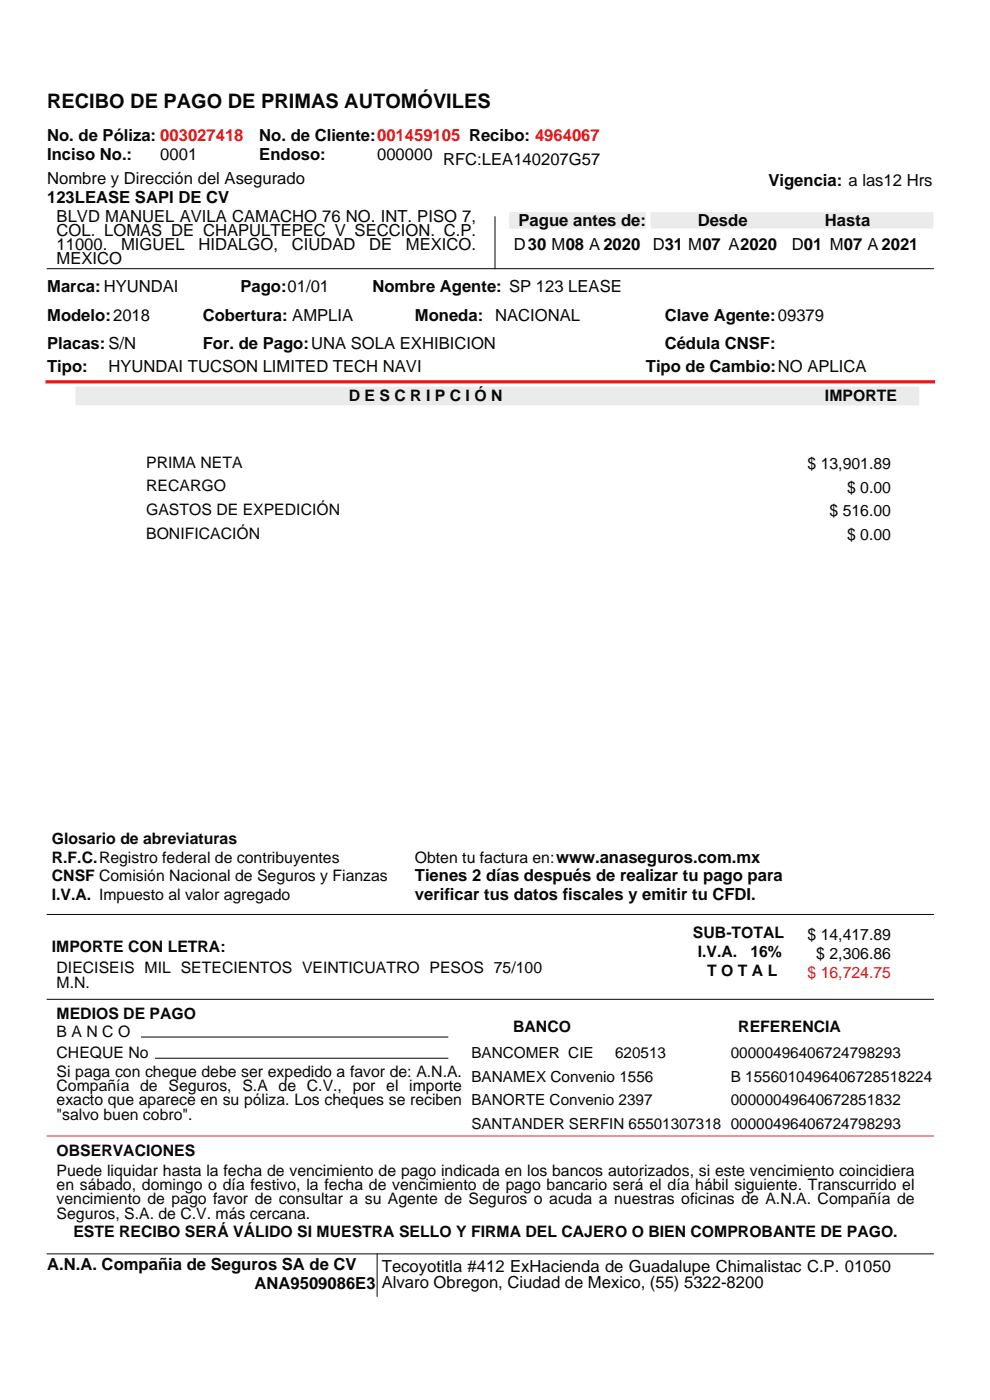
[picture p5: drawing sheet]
<svg xmlns="http://www.w3.org/2000/svg" width="210mm" height="297mm" viewBox="0 0 210 297" stroke-linecap="round" stroke-linejoin="round" font-family="sans-serif">
<defs><g id="words">
<text font-size="4.2" fill="#070707" x="10" y="23">RECIBO DE PAGO DE PRIMAS AUTOMÓVILES</text>
<g font-size="3.5" fill="#070707">
<text x="10" y="30">No. de Póliza: 003027418</text>
<text x="10" y="34">Inciso No.:</text>
<text x="34" y="34">0001</text>
<text x="55" y="30">No. de Cliente:001459105 Recibo: 4964067</text>
<text x="55" y="34">Endoso:</text>
<text x="80" y="34">000000</text>
<text x="94" y="35">RFC:LEA140207G57</text>
<text x="10" y="39">Nombre y Dirección del Asegurado</text>
<text x="163" y="39.5">Vigencia: a las12 Hrs</text>
<text x="10" y="43">123LEASE SAPI DE CV</text>
<text x="12" y="47.1">BLVD MANUEL AVILA CAMACHO 76 NO. INT. PISO 7,</text>
<text x="110" y="48">Pague antes de:</text>
<text x="148" y="48">Desde</text>
<text x="175" y="48">Hasta</text>
<text x="12" y="50.1">COL. LOMAS DE CHAPULTEPEC V SECCION. C.P.</text>
<text x="12" y="53.1">11000.</text>
<text x="25.7" y="53.1">MIGUEL</text>
<text x="42.1" y="53.1">HIDALGO,</text>
<text x="61.9" y="53.1">CIUDAD</text>
<text x="78.3" y="53.1">DE</text>
<text x="86.1" y="53.1">MEXICO.</text>
<text x="109" y="53">D30 M08 A 2020</text>
<text x="138.5" y="53">D31 M07 A2020</text>
<text x="168" y="53">D01 M07 A 2021</text>
<text x="12" y="56.1">MEXICO</text>
<text x="10" y="62">Marca: HYUNDAI</text>
<text x="51" y="62">Pago:01/01</text>
<text x="79" y="62">Nombre Agente: SP 123 LEASE</text>
<text x="10" y="68">Modelo:2018</text>
<text x="43" y="68">Cobertura: AMPLIA</text>
<text x="88" y="68">Moneda:</text>
<text x="105" y="68">NACIONAL</text>
<text x="141" y="68">Clave Agente:09379</text>
<text x="10" y="74">Placas: S/N</text>
<text x="43" y="74">For. de Pago:UNA SOLA EXHIBICION</text>
<text x="141" y="74">Cédula CNSF:</text>
<text x="10" y="79">Tipo:</text>
<text x="23" y="79">HYUNDAI TUCSON LIMITED TECH NAVI</text>
<text x="137" y="79">Tipo de Cambio:NO APLICA</text>
<text x="88" y="187">Tienes 2 días después de realizar tu pago para</text>
<text x="88" y="191">verificar tus datos fiscales y emitir tu CFDI.</text>
<text x="10" y="269.5">A.N.A. Compañia de Seguros SA de CV</text>
<text x="81" y="269.8">Tecoyotitla #412 ExHacienda de Guadalupe Chimalistac C.P. 01050</text>
<text x="54" y="273.5">ANA9509086E3</text>
<text x="81" y="273.3">Alvaro Obregon, Ciudad de Mexico, (55) 5322-8200</text>
</g>
<g font-size="3.4" fill="#070707">
<text x="74" y="85">D E S C R I P C I Ó N</text>
<text x="175" y="85">IMPORTE</text>
<text x="31" y="99.3">PRIMA NETA</text>
<text x="171.3" y="99.5">$ 13,901.89</text>
<text x="31" y="104.3">RECARGO</text>
<text x="179.7" y="104.5">$ 0.00</text>
<text x="31" y="109.3">GASTOS DE EXPEDICIÓN</text>
<text x="176" y="109.5">$ 516.00</text>
<text x="31" y="114.3">BONIFICACIÓN</text>
<text x="179.7" y="114.5">$ 0.00</text>
<text x="11" y="179">Glosario de abreviaturas</text>
<text x="11" y="183">R.F.C.Registro federal de contribuyentes</text>
<text x="88" y="183">Obten tu factura en:www.anaseguros.com.mx</text>
<text x="11" y="187">CNSF Comisión Nacional de Seguros y Fianzas</text>
<text x="11" y="191">I.V.A. Impuesto al valor agregado</text>
<text x="11" y="202">IMPORTE CON LETRA:</text>
<text x="147" y="199">SUB-TOTAL</text>
<text x="148" y="203">I.V.A.</text>
<text x="159.2" y="203">16%</text>
<text x="171.3" y="199.5">$ 14,417.89</text>
<text x="173.2" y="203.5">$ 2,306.86</text>
<text x="12" y="206.5">DIECISEIS MIL SETECIENTOS VEINTICUATRO PESOS 75/100</text>
<text x="12" y="209.5">M.N.</text>
<text x="150" y="207">T O T A L</text>
<text x="12" y="216.3">MEDIOS DE PAGO</text>
<text x="12" y="220">B A N C O</text>
<text x="108.9" y="219">BANCO</text>
<text x="156.6" y="219">REFERENCIA</text>
<text x="12" y="224.5">CHEQUE No</text>
<text x="12" y="228.5">Si paga con cheque debe ser expedido a favor de: A.N.A.</text>
<text x="12" y="231.5">Compañía de Seguros, S.A de C.V., por el importe</text>
<text x="12" y="234.5">exacto que aparece en su póliza. Los cheques se reciben BANORTE Convenio 2397</text>
<text x="12" y="237.5">&quot;salvo buen cobro&quot;.</text>
<text x="12" y="245.3">OBSERVACIONES</text>
<text x="12" y="249.5">Puede liquidar hasta la fecha de vencimiento de pago indicada en los bancos autorizados, si este vencimiento coincidiera</text>
<text x="12" y="252.5">en sábado, domingo o día festivo, la fecha de vencimiento de pago bancario será el día hábil siguiente. Transcurrido el</text>
<text x="12" y="255.5">vencimiento de pago favor de consultar a su Agente de Seguros o acuda a nuestras oficinas de A.N.A. Compañía de</text>
<text x="12" y="258.5">Seguros, S.A. de C.V. más cercana.</text>
<text x="15.6" y="262.5">ESTE RECIBO SERÁ VÁLIDO SI MUESTRA SELLO Y FIRMA DEL CAJERO O BIEN COMPROBANTE DE PAGO.</text>
</g>
<text font-size="3.4" fill="#e31717" x="171.3" y="207.5">$ 16,724.75</text>
<g font-size="3.2" fill="#070707">
<text x="100" y="224.5">BANCOMER CIE</text>
<text x="130.5" y="224.5">620513</text>
<text x="155" y="224.5">00000496406724798293</text>
<text x="100" y="229.5">BANAMEX Convenio 1556</text>
<text x="155" y="229.5">B 1556010496406728518224</text>
<text x="100" y="239.5">SANTANDER SERFIN 65501307318</text>
<text x="155" y="234.5">00000049640672851832</text>
<text x="155" y="239.5">00000496406724798293</text>
</g>
</g></defs>
<g fill="#ebebeb">
<path d="M108.1 45.1l28.7-.1 .2 .2v3.1l-.2 .2h-28.6l-.2-.2z"/>
<path d="M138.1 45.1l59.7-.1 .2 .2v3.1l-.2 .2h-59.6l-.2-.2z"/>
</g>
<path d="M10 57h188M105 46v11" fill="none" stroke="#070707" stroke-width=".21"/>
<path d="M10 81h188" fill="none" stroke="#e61919" stroke-width=".7"/>
<path d="M16.1 82.1l178.7-.1 .2 .2v3.6l-.2 .2h-178.6l-.2-.2z" fill="#ebebeb"/>
<path d="M10 194h188M10 212h188M30 220h65M33 224.5h62M10 266h188M80 266v9" fill="none" stroke="#070707" stroke-width=".21"/>
<path d="M10 241h188" fill="none" stroke="#e61919" stroke-width=".21"/>
<use href="#words"/>
</svg>
